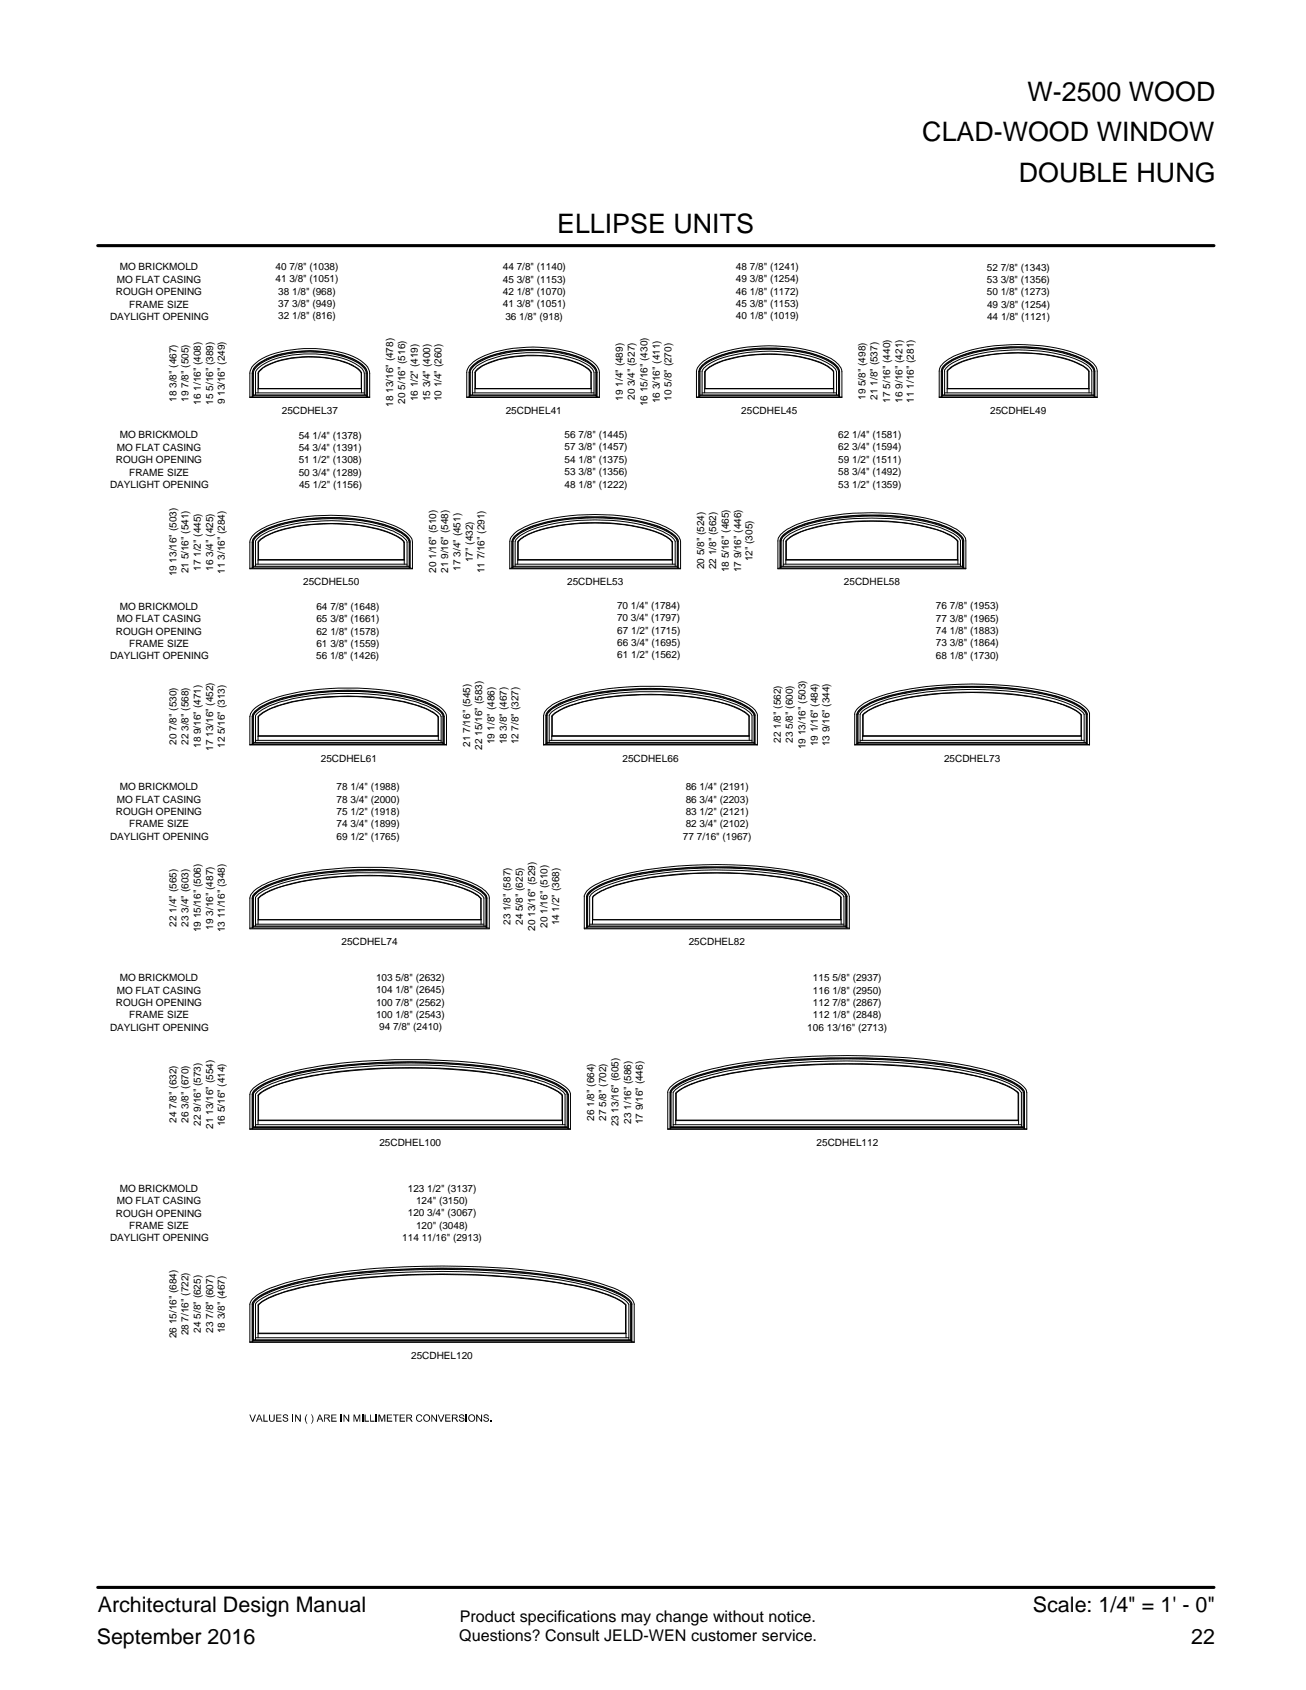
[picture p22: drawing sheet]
<svg xmlns="http://www.w3.org/2000/svg" width="216mm" height="279mm" viewBox="0 0 216 279" stroke-linecap="round" stroke-linejoin="round" font-family="sans-serif">
<defs><g id="words">
<g font-size="4.4">
<text x="169.9" y="16.7">W-2500 WOOD</text>
<text x="152.5" y="23.3">CLAD-WOOD WINDOW</text>
<text x="168.4" y="30.1">DOUBLE HUNG</text>
<text x="92.1" y="38.5">ELLIPSE UNITS</text>
</g>
<g font-size="3.5">
<text x="16.2" y="266.5">Architectural Design Manual</text>
<text x="170.8" y="266.5">Scale: 1/4&quot; = 1' - 0&quot;</text>
<text x="16" y="271.8">September 2016</text>
<text x="196.9" y="271.8">22</text>
</g>
<g font-size="2.7">
<text x="76" y="268.2">Product specifications may change without notice.</text>
<text x="75.9" y="271.4">Questions? Consult JELD-WEN customer service.</text>
</g>
<g font-size="1.7">
<text x="19.3" y="46.7">MO FLAT CASING</text>
<text x="19.8" y="44.7">MO BRICKMOLD</text>
<text x="45.5" y="46.7">41 3/8&quot; (1051)</text>
<text x="45.5" y="44.6">40 7/8&quot; (1038)</text>
<text x="83.1" y="46.7">45 3/8&quot; (1153)</text>
<text x="83.1" y="44.7">44 7/8&quot; (1140)</text>
<text x="121.7" y="46.7">49 3/8&quot; (1254)</text>
<text x="121.7" y="44.7">48 7/8&quot; (1241)</text>
<text x="163.1" y="46.7">53 3/8&quot; (1356)</text>
<text x="163.1" y="44.8">52 7/8&quot; (1343)</text>
<text x="18.2" y="52.9">DAYLIGHT OPENING</text>
<text x="19.2" y="48.8">ROUGH OPENING</text>
<text x="21.4" y="50.9">FRAME SIZE</text>
<text x="46" y="52.8">32 1/8&quot; (816)</text>
<text x="46" y="50.8">37 3/8&quot; (949)</text>
<text x="46" y="48.7">38 1/8&quot; (968)</text>
<text x="83.1" y="50.8">41 3/8&quot; (1051)</text>
<text x="83.1" y="48.8">42 1/8&quot; (1070)</text>
<text x="83.6" y="52.8">36 1/8&quot; (918)</text>
<text x="121.7" y="52.8">40 1/8&quot; (1019)</text>
<text x="121.7" y="50.8">45 3/8&quot; (1153)</text>
<text x="121.7" y="48.7">46 1/8&quot; (1172)</text>
<text x="163.1" y="48.8">50 1/8&quot; (1273)</text>
<text x="163.2" y="52.8">44 1/8&quot; (1121)</text>
<text x="163.2" y="50.9">49 3/8&quot; (1254)</text>
<text x="29.2" y="66.4" transform="rotate(-90 29.2 66.4)">18 3/8&quot; (467)</text>
<text x="31.1" y="66.4" transform="rotate(-90 31.1 66.4)">19 7/8&quot; (505)</text>
<text x="33.2" y="66.9" transform="rotate(-90 33.2 66.9)">16 1/16&quot; (408)</text>
<text x="35.2" y="66.9" transform="rotate(-90 35.2 66.9)">15 5/16&quot; (389)</text>
<text x="37.2" y="66.9" transform="rotate(-90 37.2 66.9)">9 13/16&quot; (249)</text>
<text x="46.6" y="68.5">25CDHEL37</text>
<text x="65" y="67.2" transform="rotate(-90 65 67.2)">18 13/16&quot; (478)</text>
<text x="67" y="66.7" transform="rotate(-90 67 66.7)">20 5/16&quot; (516)</text>
<text x="69.1" y="66.4" transform="rotate(-90 69.1 66.4)">16 1/2&quot; (419)</text>
<text x="71.1" y="66.4" transform="rotate(-90 71.1 66.4)">15 3/4&quot; (400)</text>
<text x="73" y="66.4" transform="rotate(-90 73 66.4)">10 1/4&quot; (260)</text>
<text x="83.6" y="68.5">25CDHEL41</text>
<text x="103" y="66.2" transform="rotate(-90 103 66.2)">19 1/4&quot; (489)</text>
<text x="105" y="66.1" transform="rotate(-90 105 66.1)">20 3/4&quot; (527)</text>
<text x="107" y="67.2" transform="rotate(-90 107 67.2)">16 15/16&quot; (430)</text>
<text x="109.1" y="66.7" transform="rotate(-90 109.1 66.7)">16 3/16&quot; (411)</text>
<text x="111" y="66.2" transform="rotate(-90 111 66.2)">10 5/8&quot; (270)</text>
<text x="122.5" y="68.5">25CDHEL45</text>
<text x="143.1" y="66.1" transform="rotate(-90 143.1 66.1)">19 5/8&quot; (498)</text>
<text x="145.1" y="66.1" transform="rotate(-90 145.1 66.1)">21 1/8&quot; (537)</text>
<text x="147.1" y="66.6" transform="rotate(-90 147.1 66.6)">17 5/16&quot; (440)</text>
<text x="149.2" y="66.6" transform="rotate(-90 149.2 66.6)">16 9/16&quot; (421)</text>
<text x="151.1" y="66.6" transform="rotate(-90 151.1 66.6)">11 1/16&quot; (281)</text>
<text x="163.7" y="68.5">25CDHEL49</text>
<text x="19.2" y="76.6">ROUGH OPENING</text>
<text x="19.3" y="74.5">MO FLAT CASING</text>
<text x="19.8" y="72.5">MO BRICKMOLD</text>
<text x="49.4" y="76.6">51 1/2&quot; (1308)</text>
<text x="49.4" y="74.5">54 3/4&quot; (1391)</text>
<text x="49.4" y="72.6">54 1/4&quot; (1378)</text>
<text x="93.3" y="76.5">54 1/8&quot; (1375)</text>
<text x="93.3" y="74.5">57 3/8&quot; (1457)</text>
<text x="93.3" y="72.4">56 7/8&quot; (1445)</text>
<text x="138.6" y="76.5">59 1/2&quot; (1511)</text>
<text x="138.6" y="74.5">62 3/4&quot; (1594)</text>
<text x="138.6" y="72.4">62 1/4&quot; (1581)</text>
<text x="18.2" y="80.7">DAYLIGHT OPENING</text>
<text x="21.4" y="78.6">FRAME SIZE</text>
<text x="49.4" y="78.6">50 3/4&quot; (1289)</text>
<text x="49.4" y="80.7">45 1/2&quot; (1156)</text>
<text x="93.3" y="80.6">48 1/8&quot; (1222)</text>
<text x="93.3" y="78.6">53 3/8&quot; (1356)</text>
<text x="138.6" y="80.6">53 1/2&quot; (1359)</text>
<text x="138.6" y="78.6">58 3/4&quot; (1492)</text>
<text x="29.2" y="95.3" transform="rotate(-90 29.2 95.3)">19 13/16&quot; (503)</text>
<text x="31.1" y="94.8" transform="rotate(-90 31.1 94.8)">21 5/16&quot; (541)</text>
<text x="33.2" y="94.4" transform="rotate(-90 33.2 94.4)">17 1/2&quot; (445)</text>
<text x="35.2" y="94.4" transform="rotate(-90 35.2 94.4)">16 3/4&quot; (425)</text>
<text x="37.2" y="94.8" transform="rotate(-90 37.2 94.8)">11 3/16&quot; (284)</text>
<text x="72.1" y="94.7" transform="rotate(-90 72.1 94.7)">20 1/16&quot; (510)</text>
<text x="74.1" y="94.7" transform="rotate(-90 74.1 94.7)">21 9/16&quot; (548)</text>
<text x="76.1" y="94.3" transform="rotate(-90 76.1 94.3)">17 3/4&quot; (451)</text>
<text x="78.2" y="92.9" transform="rotate(-90 78.2 92.9)">17&quot; (432)</text>
<text x="80.1" y="94.8" transform="rotate(-90 80.1 94.8)">11 7/16&quot; (291)</text>
<text x="116.4" y="94.1" transform="rotate(-90 116.4 94.1)">20 5/8&quot; (524)</text>
<text x="118.4" y="94.1" transform="rotate(-90 118.4 94.1)">22 1/8&quot; (562)</text>
<text x="120.5" y="94.6" transform="rotate(-90 120.5 94.6)">18 5/16&quot; (465)</text>
<text x="122.5" y="94.6" transform="rotate(-90 122.5 94.6)">17 9/16&quot; (446)</text>
<text x="124.4" y="92.8" transform="rotate(-90 124.4 92.8)">12&quot; (305)</text>
<text x="19.8" y="100.8">MO BRICKMOLD</text>
<text x="50.1" y="96.8">25CDHEL50</text>
<text x="52.3" y="100.8">64 7/8&quot; (1648)</text>
<text x="93.8" y="96.8">25CDHEL53</text>
<text x="102" y="100.6">70 1/4&quot; (1784)</text>
<text x="139.5" y="96.8">25CDHEL58</text>
<text x="154.7" y="100.7">76 7/8&quot; (1953)</text>
<text x="19.2" y="104.9">ROUGH OPENING</text>
<text x="19.3" y="102.8">MO FLAT CASING</text>
<text x="21.4" y="106.9">FRAME SIZE</text>
<text x="52.3" y="106.9">61 3/8&quot; (1559)</text>
<text x="52.3" y="104.9">62 1/8&quot; (1578)</text>
<text x="52.3" y="102.8">65 3/8&quot; (1661)</text>
<text x="102" y="102.7">70 3/4&quot; (1797)</text>
<text x="102.1" y="106.8">66 3/4&quot; (1695)</text>
<text x="102.1" y="104.8">67 1/2&quot; (1715)</text>
<text x="154.7" y="106.9">73 3/8&quot; (1864)</text>
<text x="154.7" y="104.8">74 1/8&quot; (1883)</text>
<text x="154.7" y="102.8">77 3/8&quot; (1965)</text>
<text x="18.2" y="109">DAYLIGHT OPENING</text>
<text x="52.3" y="109">56 1/8&quot; (1426)</text>
<text x="102.1" y="108.9">61 1/2&quot; (1562)</text>
<text x="154.7" y="108.9">68 1/8&quot; (1730)</text>
<text x="29.2" y="123.2" transform="rotate(-90 29.2 123.2)">20 7/8&quot; (530)</text>
<text x="31.1" y="123.2" transform="rotate(-90 31.1 123.2)">22 3/8&quot; (568)</text>
<text x="33.2" y="123.7" transform="rotate(-90 33.2 123.7)">18 9/16&quot; (471)</text>
<text x="35.2" y="124.1" transform="rotate(-90 35.2 124.1)">17 13/16&quot; (452)</text>
<text x="37.2" y="123.7" transform="rotate(-90 37.2 123.7)">12 5/16&quot; (313)</text>
<text x="53" y="125.9">25CDHEL61</text>
<text x="77.7" y="123.5" transform="rotate(-90 77.7 123.5)">21 7/16&quot; (545)</text>
<text x="79.7" y="123.9" transform="rotate(-90 79.7 123.9)">22 15/16&quot; (583)</text>
<text x="81.8" y="123.1" transform="rotate(-90 81.8 123.1)">19 1/8&quot; (486)</text>
<text x="83.8" y="123.1" transform="rotate(-90 83.8 123.1)">18 3/8&quot; (467)</text>
<text x="85.7" y="123.1" transform="rotate(-90 85.7 123.1)">12 7/8&quot; (327)</text>
<text x="102.9" y="125.9">25CDHEL66</text>
<text x="129.1" y="122.8" transform="rotate(-90 129.1 122.8)">22 1/8&quot; (562)</text>
<text x="131.1" y="122.8" transform="rotate(-90 131.1 122.8)">23 5/8&quot; (600)</text>
<text x="133.2" y="123.8" transform="rotate(-90 133.2 123.8)">19 13/16&quot; (503)</text>
<text x="135.2" y="123.4" transform="rotate(-90 135.2 123.4)">19 1/16&quot; (484)</text>
<text x="137.1" y="123.4" transform="rotate(-90 137.1 123.4)">13 9/16&quot; (344)</text>
<text x="156.1" y="125.9">25CDHEL73</text>
<text x="19.8" y="130.7">MO BRICKMOLD</text>
<text x="55.7" y="130.6">78 1/4&quot; (1988)</text>
<text x="113.4" y="130.6">86 1/4&quot; (2191)</text>
<text x="19.2" y="134.8">ROUGH OPENING</text>
<text x="19.3" y="132.7">MO FLAT CASING</text>
<text x="21.4" y="136.8">FRAME SIZE</text>
<text x="55.7" y="136.8">74 3/4&quot; (1899)</text>
<text x="55.7" y="134.7">75 1/2&quot; (1918)</text>
<text x="55.7" y="132.7">78 3/4&quot; (2000)</text>
<text x="113.4" y="136.8">82 3/4&quot; (2102)</text>
<text x="113.4" y="134.8">83 1/2&quot; (2121)</text>
<text x="113.4" y="132.7">86 3/4&quot; (2203)</text>
<text x="18.2" y="138.9">DAYLIGHT OPENING</text>
<text x="55.7" y="138.8">69 1/2&quot; (1765)</text>
<text x="112.9" y="138.8">77 7/16&quot; (1967)</text>
<text x="29.2" y="153.2" transform="rotate(-90 29.2 153.2)">22 1/4&quot; (565)</text>
<text x="31.1" y="153.2" transform="rotate(-90 31.1 153.2)">23 3/4&quot; (603)</text>
<text x="33.2" y="154.1" transform="rotate(-90 33.2 154.1)">19 15/16&quot; (506)</text>
<text x="35.2" y="153.7" transform="rotate(-90 35.2 153.7)">19 3/16&quot; (487)</text>
<text x="37.2" y="154.1" transform="rotate(-90 37.2 154.1)">13 11/16&quot; (348)</text>
<text x="84.4" y="152.9" transform="rotate(-90 84.4 152.9)">23 1/8&quot; (587)</text>
<text x="86.4" y="152.9" transform="rotate(-90 86.4 152.9)">24 5/8&quot; (625)</text>
<text x="88.5" y="153.9" transform="rotate(-90 88.5 153.9)">20 13/16&quot; (529)</text>
<text x="90.5" y="153.4" transform="rotate(-90 90.5 153.4)">20 1/16&quot; (510)</text>
<text x="92.4" y="153" transform="rotate(-90 92.4 153)">14 1/2&quot; (368)</text>
<text x="56.5" y="156.3">25CDHEL74</text>
<text x="113.9" y="156.3">25CDHEL82</text>
<text x="19.2" y="166.3">ROUGH OPENING</text>
<text x="19.3" y="164.3">MO FLAT CASING</text>
<text x="19.8" y="162.2">MO BRICKMOLD</text>
<text x="62.2" y="166.3">100 7/8&quot; (2562)</text>
<text x="62.2" y="164.2">104 1/8&quot; (2645)</text>
<text x="62.2" y="162.2">103 5/8&quot; (2632)</text>
<text x="134.4" y="166.3">112 7/8&quot; (2867)</text>
<text x="134.4" y="164.3">116 1/8&quot; (2950)</text>
<text x="134.4" y="162.2">115 5/8&quot; (2937)</text>
<text x="18.2" y="170.4">DAYLIGHT OPENING</text>
<text x="21.4" y="168.4">FRAME SIZE</text>
<text x="62.2" y="168.3">100 1/8&quot; (2543)</text>
<text x="62.7" y="170.4">94 7/8&quot; (2410)</text>
<text x="133.5" y="170.4">106 13/16&quot; (2713)</text>
<text x="134.4" y="168.4">112 1/8&quot; (2848)</text>
<text x="29.2" y="185.6" transform="rotate(-90 29.2 185.6)">24 7/8&quot; (632)</text>
<text x="31.1" y="185.6" transform="rotate(-90 31.1 185.6)">26 3/8&quot; (670)</text>
<text x="98.2" y="185.3" transform="rotate(-90 98.2 185.3)">26 1/8&quot; (664)</text>
<text x="100.2" y="185.3" transform="rotate(-90 100.2 185.3)">27 5/8&quot; (702)</text>
<text x="104.3" y="185.8" transform="rotate(-90 104.3 185.8)">23 1/16&quot; (586)</text>
<text x="106.2" y="185.9" transform="rotate(-90 106.2 185.9)">17 9/16&quot; (446)</text>
<text x="33.2" y="186.1" transform="rotate(-90 33.2 186.1)">22 9/16&quot; (573)</text>
<text x="35.2" y="186.6" transform="rotate(-90 35.2 186.6)">21 13/16&quot; (554)</text>
<text x="37.2" y="186.2" transform="rotate(-90 37.2 186.2)">16 5/16&quot; (414)</text>
<text x="62.7" y="189.5">25CDHEL100</text>
<text x="102.3" y="186.2" transform="rotate(-90 102.3 186.2)">23 13/16&quot; (605)</text>
<text x="135" y="189.5">25CDHEL112</text>
<text x="19.8" y="197">MO BRICKMOLD</text>
<text x="67.4" y="197">123 1/2&quot; (3137)</text>
<text x="19.2" y="201.1">ROUGH OPENING</text>
<text x="19.3" y="199.1">MO FLAT CASING</text>
<text x="21.4" y="203.2">FRAME SIZE</text>
<text x="67.4" y="201.1">120 3/4&quot; (3067)</text>
<text x="68.8" y="203.2">120&quot; (3048)</text>
<text x="68.8" y="199.1">124&quot; (3150)</text>
<text x="18.2" y="205.2">DAYLIGHT OPENING</text>
<text x="66.5" y="205.2">114 11/16&quot; (2913)</text>
<text x="29.2" y="221.2" transform="rotate(-90 29.2 221.2)">26 15/16&quot; (684)</text>
<text x="31.1" y="220.8" transform="rotate(-90 31.1 220.8)">28 7/16&quot; (722)</text>
<text x="33.2" y="220.3" transform="rotate(-90 33.2 220.3)">24 5/8&quot; (625)</text>
<text x="35.2" y="220.3" transform="rotate(-90 35.2 220.3)">23 7/8&quot; (607)</text>
<text x="37.2" y="220.4" transform="rotate(-90 37.2 220.4)">18 3/8&quot; (467)</text>
<text x="68" y="224.7">25CDHEL120</text>
</g>
</g></defs>
<g fill="#000">
<path d="M41.2 233.9h.2l.4 1 .3-1h.2l-.4 1.1h-.2zM43.5 233.9h.2v1h.6v.1h-.8zM44.5 233.9h.1v.6a.31 .31 0 0 0 .3 .4 .31 .31 0 0 0 .3-.4v-.6h.2v.7a.47 .47 0 0 1-.5 .5 .47 .47 0 0 1-.4-.6zM45.7 233.9h.8v.1h-.7v.4h.7v.1h-.7v.4h.8v.1h-.9zM46.8 234a.43 .43 0 0 1 .5-.2 .43 .43 0 0 1 .3 .4h-.2a.28 .28 0 0 0-.2-.3 .28 .28 0 0 0-.3 .3l.4 .2a.37 .37 0 0 1 .3 .5 .37 .37 0 0 1-.6 .1l-.3-.2 .1-.2a.32 .32 0 0 0 .4 .3 .32 .32 0 0 0 .3-.3l-.4-.1a.32 .32 0 0 1-.3-.5zM48.4 233.9h.1v1.1h-.1zM48.8 233.9h.2l.6 .9v-.9h.1v1.1h-.1l-.7-.9v.9h-.1zM50.7 233.9l.1-.1-.2 .5v.6l.2 .5-.1-.1-.3-.5v-.5zM51.4 233.8h.1l.3 .5v.6l-.3 .5-.1-.1 .2-.3 .1-.6zM54.8 233.9h.8v.1h-.7v.4h.7v.1h-.7v.4h.8v.1h-.9zM56.3 233.9h.2v1.1h-.2zM56.8 233.9h.1l.7 .9v-.9h.1v1.1h-.1l-.7-.9v.9h-.1z"/>
<path d="M58.4 233.9h.3l.3 1 .3-1h.2v1.1h-.1v-1l-.3 1h-.2l-.3-1v1h-.2zM59.8 233.9h.2v1.1h-.2zM60.3 233.9h.1v1h.6v.1h-.7zM61.2 233.9h.1v1h.6v.1h-.7zM62.1 233.9h.2v1.1h-.2zM62.6 233.9h.2l.3 1 .4-1h.2v1.1h-.2v-1l-.3 1h-.1l-.4-1v1h-.1zM64 233.9h.8v.1h-.7v.4h.7v.1h-.7v.4h.7v.1h-.8zM65 233.9h.9v.1h-.4v1h-.2v-1h-.3zM66.1 233.9h.8v.1h-.7v.4h.7v.1h-.7v.4h.8v.1h-.9zM68.9 234l.2-.1 .4-.1 .3 .3-.1 .1-.1-.1a.42 .42 0 0 0-.6 0 .42 .42 0 0 0 0 .6l.2 .2a.31 .31 0 0 0 .5-.3l.1 .1-.1 .3h-.7l-.2-.4zM71.3 233.9h.1l.7 .9v-.9h.1v1.1h-.1l-.7-.9v.9h-.1zM72.4 233.9h.1l.4 1 .4-1h.2l-.5 1.1h-.2z"/>
<path d="M73.6 233.9h.9v.1h-.7v.4h.6v.1h-.6v.4h.7v.1h-.9zM75.9 234l.5-.2 .3 .2v.2h-.1a.28 .28 0 0 0-.3-.3 .28 .28 0 0 0-.2 .3l.3 .2a.37 .37 0 0 1 .4 .4 .37 .37 0 0 1-.6 .2l-.4-.2 .2-.2a.35 .35 0 0 0 .3 .3 .35 .35 0 0 0 .4-.2l-.5-.2a.33 .33 0 0 1-.3-.5zM77 233.9h.2v1.1h-.2zM78.7 233.9h.2l.6 .9v-.9h.2v1.1h-.2l-.6-.9v.9h-.2zM80 233.9l.5-.1 .3 .3-.2 .1a.26 .26 0 0 0-.2-.3 .26 .26 0 0 0-.3 .3l.4 .2a.38 .38 0 0 1 .3 .5 .38 .38 0 0 1-.6 .1l-.3-.2v-.1l.1-.1a.3 .3 0 0 0 .4 .3 .3 .3 0 0 0 .2-.3l-.3-.1a.34 .34 0 0 1-.3-.6zM81.1 234.9h.1v.1h-.1z"/>
<path d="M42.8 233.9h.2l.4 1.1h-.1l-.2-.3h-.5l-.1 .3h-.2zM42.8 234l-.1 .5h.4z"/>
<path d="M52.8 233.9h.1l.6 1.1h-.2l-.2-.3h-.5l-.1 .3h-.1zM52.9 234l-.2 .5h.4z"/>
<path d="M53.6 233.9h.5a.33 .33 0 0 1 .4 .2 .33 .33 0 0 1-.3 .4l.4 .5h-.2l-.4-.5h-.3v.5h-.1zM53.7 234v.4h.3a.21 .21 0 0 0 .3-.2 .21 .21 0 0 0-.2-.2z"/>
<path d="M67.2 233.9h.5a.33 .33 0 0 1 .4 .2 .33 .33 0 0 1-.3 .4l.4 .5h-.2l-.4-.5h-.3v.5h-.1zM67.3 234v.4h.4a.2 .2 0 0 0 .3-.2 .2 .2 0 0 0-.3-.2z"/>
<path d="M70 234.4a.6 .6 0 0 1 1.2 0 .6 .6 0 0 1-1.2 0zM70.2 234.1v.6a.46 .46 0 0 0 .7-.1 .46 .46 0 0 0-.3-.7z"/>
<path d="M74.7 233.9h.5a.33 .33 0 0 1 .4 .2 .33 .33 0 0 1-.3 .4l.5 .5h-.2l-.5-.5h-.2v.5h-.2zM74.9 234v.4h.3a.2 .2 0 0 0 .3-.2 .2 .2 0 0 0-.2-.2z"/>
<path d="M77.5 234l.3-.2 .5 .1 .3 .4-.2 .6-.3 .1h-.5l-.2-.4zM77.7 234l-.1 .5a.43 .43 0 0 0 .6 .4 .43 .43 0 0 0 .1-.7v-.1a.4 .4 0 0 0-.6-.1z"/>
</g>
<g fill="none" stroke="#000" stroke-width=".17">
<path d="M156.1 59.9a11.5 11.5 0 0 1 4.7-2.1 32.6 32.6 0 0 1 17 .6 6.3 6.3 0 0 1 3.4 2.3l.2 .7v4.3h-26.1v-4.7l.2-.5zM41.3 65.6h19.8M41.7 65.6v-4.2a2.99 2.99 0 0 1 1.8-1.8 18.4 18.4 0 0 1 11.6-1.3 8.7 8.7 0 0 1 5.4 2.6l.2 .8v3.9M41.7 65.5h.1v-3.8a2.18 2.18 0 0 1 1.2-1.7 15.9 15.9 0 0 1 9.2-1.9 14.9 14.9 0 0 1 7.2 1.9l.7 .6a1.38 1.38 0 0 1 .5 1.1v3.8h.1M41.8 65.5h.1l.1-4.2a5.9 5.9 0 0 1 3.7-2.4 20 20 0 0 1 12.5 .6 3.8 3.8 0 0 1 2.3 2v4h.1M41.9 65.3h18.6M41.9 65.4h18.6M41.9 60.3a9.8 9.8 0 0 1 5.4-2.3 19.9 19.9 0 0 1 11.8 1.3l.5 .3a2.65 2.65 0 0 1 1.5 2.1v4h-19.8v-4l.3-1zM42.2 65.3l.1-3.9a7.6 7.6 0 0 1 5.1-2.5 18.6 18.6 0 0 1 11.3 1.2l.4 .3a2.01 2.01 0 0 1 1.1 1.3v3.6M42.2 65h18M42.7 65v-3.3a2.78 2.78 0 0 1 1.8-1.5 18.4 18.4 0 0 1 13.7 .1l.9 .6 .7 .7v3.4M42.7 64.2v-2.5a2.43 2.43 0 0 1 1.8-1.4 18.3 18.3 0 0 1 13.6 .1l.9 .5 .7 .8v2.5"/>
<path d="M42.7 64.2v.1l17-.1M42.7 64.2h17M77.2 65.6h21.9M77.5 60.6a9.4 9.4 0 0 1 5.3-2.6 24.1 24.1 0 0 1 13.3 .8 4.8 4.8 0 0 1 2.9 2.4l.1 4.5h-21.9v-4.1zM77.5 65.6v-4a3.7 3.7 0 0 1 2.8-2.5 23.1 23.1 0 0 1 16.4 .3 3.2 3.2 0 0 1 2 2.2v4M77.5 65.5h.1v-3.9a3.1 3.1 0 0 1 2.1-2.1 20.6 20.6 0 0 1 10.6-1.6 14.2 14.2 0 0 1 7.6 2.4l.5 .5 .2 .6v4.1h.1M77.6 65.5h.2v-3.9a2.88 2.88 0 0 1 1.9-2 21.5 21.5 0 0 1 12.7-1.3 10.2 10.2 0 0 1 5.8 2.5l.3 .6v4.1h.1M77.8 65.3h20.7M77.8 65.4h20.7M78.1 65.3v-3.7a2.32 2.32 0 0 1 1.2-1.4 17.3 17.3 0 0 1 8.8-1.9 16.7 16.7 0 0 1 9.3 2.2l.5 .5 .3 .6v3.7M78.1 65h20.1M78.5 65l.1-3.6a2.97 2.97 0 0 1 1.6-1.2 21.4 21.4 0 0 1 12-1.1 9.1 9.1 0 0 1 5.4 2.2l.1 .2v3.5"/>
<path d="M78.6 64.2v-2.6a3.9 3.9 0 0 1 2.4-1.6 21.8 21.8 0 0 1 15.3 .4l1.1 .8 .3 .4v2.6M78.6 64.2l-.1 .1 19.2-.1M78.6 64.2h19.1M115.1 65.6h24.1M115.5 65.6v-4.2a3.4 3.4 0 0 1 2.3-2.1 26.1 26.1 0 0 1 17.9-.4 6.2 6.2 0 0 1 2.8 1.8l.3 .7v4.2M115.5 65.5h.1v-4.1a2.49 2.49 0 0 1 1.6-1.7 19.6 19.6 0 0 1 8.8-2.1 21.6 21.6 0 0 1 11.1 2.1 2.49 2.49 0 0 1 1.6 1.7v4.1h.1M115.6 65.5h.1v-4.1a3.1 3.1 0 0 1 2.2-1.9 23.8 23.8 0 0 1 11.6-1.7 16.1 16.1 0 0 1 8.1 2.3 2.24 2.24 0 0 1 1 1.3v4.1h.1M115.7 60.3a8.7 8.7 0 0 1 4.6-2.3 28.2 28.2 0 0 1 15.6 .6 4.9 4.9 0 0 1 3.2 2.5l.1 4.6h-24.1v-4.3l.2-.6zM115.7 65.3h22.9M115.7 65.4h22.9M116.1 65.3v-3.9a3.2 3.2 0 0 1 1.9-1.7 25.2 25.2 0 0 1 13.8-1.3 11.4 11.4 0 0 1 6 2.3l.5 .7v3.9M116.1 65h22.2"/>
<path d="M116.5 65v-3.5l.1-.2a6 6 0 0 1 2.8-1.6 26.8 26.8 0 0 1 16.3 .2 5.8 5.8 0 0 1 2 1.4l.1 .2v3.5M116.6 64.2v-2.8a2.84 2.84 0 0 1 1.6-1.2 25.1 25.1 0 0 1 14.1-1.2 11.6 11.6 0 0 1 5.1 2l.4 .5v2.7M116.6 64.2l-.1 .1 21.3-.1M116.6 64.2h21.2M155.3 65.6h26.1M155.6 65.6v-4.2a3.1 3.1 0 0 1 2.1-2.1 27.3 27.3 0 0 1 13.2-1.9 20.9 20.9 0 0 1 8.4 2.1 3 3 0 0 1 1.7 1.9v4.2M155.6 65.5h.1v-4.1a2.47 2.47 0 0 1 1.4-1.7 15 15 0 0 1 6.1-1.9 30.3 30.3 0 0 1 15.3 1.4 4.4 4.4 0 0 1 2.4 1.9v4.4h.1M155.7 65.5h.1v-4.1a2.59 2.59 0 0 1 1.7-1.8 22 22 0 0 1 9.5-2.1 27.1 27.1 0 0 1 11.5 1.8 4.1 4.1 0 0 1 2.3 1.9v4.3h.1M155.8 65.3h25M155.8 65.4h25M156.2 65.3v-4.1l.1-.2a5.8 5.8 0 0 1 2.8-1.8 30.6 30.6 0 0 1 18.8 .2 4 4 0 0 1 2.6 2v3.9M156.2 65h24.3"/>
<path d="M156.6 65v-3.6l.1-.3a8.5 8.5 0 0 1 4.1-1.9 30.4 30.4 0 0 1 16.7 .5 5.8 5.8 0 0 1 2.4 1.5l.1 3.8M156.7 64.2v-2.8l.1-.3a9 9 0 0 1 4.1-1.9 31.1 31.1 0 0 1 16.5 .5 5.5 5.5 0 0 1 2.5 1.6l.1 2.9M156.7 64.2l-.1 .1 23.4-.1M156.7 64.2h23.3M41.3 94h26.9M41.7 94v-4.4a2.89 2.89 0 0 1 1.8-1.9 18.3 18.3 0 0 1 7.2-1.9 30 30 0 0 1 14.9 1.7 4.1 4.1 0 0 1 2.2 1.9v4.6M41.7 93.8h.1v-4.2a3.6 3.6 0 0 1 2.5-2.2 30.4 30.4 0 0 1 14.4-1.5 17.6 17.6 0 0 1 7.9 2.3 2.28 2.28 0 0 1 1.1 1.4v4.2h.1M41.8 93.8h.1v-4.2a2.55 2.55 0 0 1 1.7-1.7 22 22 0 0 1 9.8-2.1 28.5 28.5 0 0 1 11.8 1.7 4.7 4.7 0 0 1 2.4 2v4.3h.1M41.9 93.6h25.7M41.9 93.7h25.7M42.1 88.2a13.4 13.4 0 0 1 6.1-2.4 32.2 32.2 0 0 1 17.2 1.2 4.7 4.7 0 0 1 2.7 2.3l.1 4.7h-26.9v-4.7l.3-.5zM42.2 93.6v-4a2.75 2.75 0 0 1 1.9-1.6 23.5 23.5 0 0 1 9.3-1.9 28.7 28.7 0 0 1 11.7 1.7 4.4 4.4 0 0 1 2.2 1.7v4.1"/>
<path d="M42.2 93.3h25.1M42.7 93.3v-3.7l.1-.2a8.2 8.2 0 0 1 4.2-2 32 32 0 0 1 17.2 .6 6.3 6.3 0 0 1 2.5 1.5l.1 3.8M42.7 92.5v-2.9l.3-.2a8 8 0 0 1 3.3-1.7 31.8 31.8 0 0 1 17.7 .3 5.4 5.4 0 0 1 2.7 1.5l.1 3M42.7 92.5v.1h24.1v-.1M42.7 92.5h24.1M84.3 94h28.2M84.6 94v-4.5a2.62 2.62 0 0 1 1.6-1.7 17.1 17.1 0 0 1 6.7-2 33.9 33.9 0 0 1 16.5 1.5 4.5 4.5 0 0 1 2.7 2v4.7M84.6 93.8h.1v-4.3a2.6 2.6 0 0 1 1.5-1.6 14.8 14.8 0 0 1 5.4-1.8 35.2 35.2 0 0 1 17.8 1.2l.4 .2a4.1 4.1 0 0 1 2.2 1.9v4.4h.1M84.7 93.8h.1v-4.3a2.69 2.69 0 0 1 1.8-1.7 21.3 21.3 0 0 1 9-2.1 30.6 30.6 0 0 1 14.2 1.9 3.4 3.4 0 0 1 2.2 1.9v4.3M84.8 93.6h27.2M84.8 93.7h27.2M84.9 88.3a11.6 11.6 0 0 1 5.4-2.4 37.8 37.8 0 0 1 18.4 .6 6.5 6.5 0 0 1 3.6 2.4l.2 .6v4.5h-28.2v-4.5l.1-.6z"/>
<path d="M85.2 93.6v-4.1a2.49 2.49 0 0 1 1.6-1.4 23.3 23.3 0 0 1 10.2-2.1 28.9 28.9 0 0 1 12.6 1.9 3.8 3.8 0 0 1 2 1.6v4.1M85.2 93.3h26.4M85.6 93.3v-3.7l.4-.4a10.8 10.8 0 0 1 5.3-2.1 33.3 33.3 0 0 1 18.1 1.2l.9 .4 .9 .8v3.8M85.7 92.5v-3l.2-.2a9.5 9.5 0 0 1 4.5-2 36.1 36.1 0 0 1 17.7 .6 6.2 6.2 0 0 1 2.9 1.6l.1 3M85.7 92.5l-.1 .1h25.6l-.1-.1M85.7 92.5h25.4M128.6 94h31.1M128.9 94v-4.6a2.73 2.73 0 0 1 1.8-1.8 19.5 19.5 0 0 1 7.3-2.1 40.4 40.4 0 0 1 17.8 1.3 6 6 0 0 1 3.4 2.3l.1 4.9M128.9 93.8h.1v-4.4a3.3 3.3 0 0 1 2.1-1.9 23.3 23.3 0 0 1 8.4-2.1 41.3 41.3 0 0 1 15.8 1.3 6.9 6.9 0 0 1 3.9 2.4v4.7h.1M129 93.8h.1v-4.4a1.78 1.78 0 0 1 1.1-1.2l.3-.2a21.2 21.2 0 0 1 9-2.4 38.9 38.9 0 0 1 16.7 1.6 4.7 4.7 0 0 1 2.9 2.1v4.5h.1M129.1 88.3a12.5 12.5 0 0 1 6.1-2.6 40.9 40.9 0 0 1 21.2 1 5.5 5.5 0 0 1 3.2 2.4l.1 4.9h-31.1v-4.6l.1-.5zM129.1 93.6h30"/>
<path d="M129.1 93.7h30M129.5 93.6v-4.3a4.6 4.6 0 0 1 2.7-1.8 35 35 0 0 1 13.5-1.8 26.7 26.7 0 0 1 11.6 2.4 2.33 2.33 0 0 1 1.5 1.3v4.2M129.5 93.3h29.3M129.9 93.3v-3.8l.5-.5a8.6 8.6 0 0 1 3.8-1.7 41.6 41.6 0 0 1 20.9 .3 7.6 7.6 0 0 1 3 1.5l.3 .4v3.8M130 92.5v-3l.7-.7a13.7 13.7 0 0 1 4.6-1.7 42.2 42.2 0 0 1 19.6 .5l2.2 .9 1.1 .8 .1 3.2M130 92.5l-.1 .1h28.5l-.1-.1M130 92.5h28.3M41.9 117.4a11.6 11.6 0 0 1 5.1-2.5 45.9 45.9 0 0 1 22.3 .4 7.5 7.5 0 0 1 4.4 2.7l.1 .5v4.7h-32.5v-4.7l.1-.5zM90.5 117.2a14.3 14.3 0 0 1 6.3-2.7 52.8 52.8 0 0 1 23.5 .5 10.4 10.4 0 0 1 4.5 2.4l.4 .8v5h-35.3v-4.9l.1-.5zM141.7 117.2a11.5 11.5 0 0 1 5.6-2.6 60.7 60.7 0 0 1 27.4 .1 12.2 12.2 0 0 1 5 2.5l.4 .8v5.2h-38.8v-5.2zM41.3 123.1h32.5M41.7 123.1v-4.6a2.69 2.69 0 0 1 1.8-1.9 23.2 23.2 0 0 1 9.2-2.2 41.8 41.8 0 0 1 17.6 1.6 5.7 5.7 0 0 1 3 2.1l.1 5"/>
<path d="M41.7 123h.1v-4.5a3.1 3.1 0 0 1 1.7-1.8 24.6 24.6 0 0 1 9.2-2.3 41.4 41.4 0 0 1 17.6 1.7 5.3 5.3 0 0 1 3 2.2v4.7h.1M41.8 122.9h.1v-4.4a2.59 2.59 0 0 1 1.7-1.7 21.7 21.7 0 0 1 7.7-2.1 43.6 43.6 0 0 1 18.4 1.3 6.2 6.2 0 0 1 3.5 2.2v4.7h.1M41.9 122.7h31.3M41.9 122.9h31.3M42.2 122.7v-4.2a2.29 2.29 0 0 1 1.6-1.4 23.3 23.3 0 0 1 9-2.2 44.1 44.1 0 0 1 16.3 1.2 7 7 0 0 1 3.8 2.2v4.4M42.2 122.4h30.7M42.7 122.4v-3.9l.9-.8a18.2 18.2 0 0 1 7.1-2.1 43.9 43.9 0 0 1 18.7 1.1l.9 .4a5 5 0 0 1 2.2 1.4v3.9M42.7 121.6v-3.1l.6-.5a10 10 0 0 1 4-1.7 45 45 0 0 1 21.5 .3 9.5 9.5 0 0 1 3.4 1.7l.2 .2v3.1M42.7 121.6v.1h29.8l-.1-.1M42.7 121.6h29.7M89.9 123.1h35.3M90.2 123.1v-4.8a2.24 2.24 0 0 1 1.3-1.4 20.1 20.1 0 0 1 7.5-2.5 54.6 54.6 0 0 1 20.6 .8 9.9 9.9 0 0 1 5.1 2.6l.1 .3v5"/>
<path d="M90.2 123h.1v-4.7a3.7 3.7 0 0 1 2.4-2l.5-.3a33.4 33.4 0 0 1 10.8-2 46.6 46.6 0 0 1 16.8 1.7 6.6 6.6 0 0 1 3.9 2.4v4.9h.1M90.3 122.9h.2v-4.6a3.2 3.2 0 0 1 1.9-1.7 27.9 27.9 0 0 1 9.9-2.4 48.4 48.4 0 0 1 18.5 1.6 7 7 0 0 1 3.8 2.2l.1 4.9M90.5 122.7h34.2M90.5 122.9h34.2M90.8 122.7v-4.4a2.72 2.72 0 0 1 1.7-1.4 26.6 26.6 0 0 1 8.2-2.2 49.3 49.3 0 0 1 19.9 1.4 7 7 0 0 1 3.6 2l.1 4.6M90.8 122.4h33.5M91.2 122.4l.1-4.1a7.9 7.9 0 0 1 3.9-2 50 50 0 0 1 25.3 .2l1.7 .7a4.2 4.2 0 0 1 1.7 1.2v4M91.3 121.6v-3.2l1.1-.9a18.8 18.8 0 0 1 6.4-2 52.3 52.3 0 0 1 21 .8l1 .4a7.4 7.4 0 0 1 3 1.7v3.2M91.3 121.6l-.1 .1h32.7l-.1-.1M91.3 121.6h32.5M141.3 123.1h38.8M141.6 123.1v-5a2.69 2.69 0 0 1 1.9-1.7 24.3 24.3 0 0 1 7.9-2.3 59.7 59.7 0 0 1 23.3 1 10.2 10.2 0 0 1 4.9 2.5l.1 .3v5.2"/>
<path d="M141.6 123h.1v-4.9a2.4 2.4 0 0 1 1.4-1.4 22.9 22.9 0 0 1 8.3-2.5 58 58 0 0 1 23.9 1.2 7.8 7.8 0 0 1 4.3 2.4v5.2h.1M141.7 122.9h.1v-4.8a2.66 2.66 0 0 1 1.7-1.5 25.1 25.1 0 0 1 7.9-2.3 58.8 58.8 0 0 1 23.2 1 8.9 8.9 0 0 1 4.9 2.6l.1 5M141.8 122.7h37.8M141.8 122.9h37.8M142.2 122.7v-4.6a2.58 2.58 0 0 1 1.5-1.2 22.5 22.5 0 0 1 7.8-2.2 59.7 59.7 0 0 1 23 .9 10.2 10.2 0 0 1 4.6 2.3l.1 4.8M142.2 122.4h37M142.6 122.4v-4.2l.7-.6a22.5 22.5 0 0 1 9.2-2.7 60.9 60.9 0 0 1 21.3 1 10.5 10.5 0 0 1 4.9 2.2l.1 4.3M142.7 121.6v-3.4a11.4 11.4 0 0 1 5.7-2.4 60.6 60.6 0 0 1 25.8 .2l2.1 .8a5.4 5.4 0 0 1 2.4 1.4v3.4M142.7 121.6l-.1 .1h36.2l-.1-.1M142.7 121.6h36M41.3 153.4h39.6M41.7 153.4v-5.1a5.1 5.1 0 0 1 2.8-2.1 39.3 39.3 0 0 1 12.7-2.3 60.1 60.1 0 0 1 18.1 1.5 10 10 0 0 1 5 2.6l.2 .5v4.9"/>
<path d="M41.7 153.3h.1v-4.8a2.99 2.99 0 0 1 1.7-1.8 33.4 33.4 0 0 1 11.7-2.6 57.8 57.8 0 0 1 20.1 1.4 11.3 11.3 0 0 1 4.8 2.3l.3 .5v5h.1M41.8 153.3h.1v-4.8a3.2 3.2 0 0 1 2.2-1.8 29.4 29.4 0 0 1 9.3-2.3 61.3 61.3 0 0 1 21.9 1.2 9.8 9.8 0 0 1 4.9 2.5l.1 .4v4.8h.1M41.9 153.1h38.4M41.9 153.2h38.4M42 147.3a15.1 15.1 0 0 1 6.2-2.6 62.7 62.7 0 0 1 27.2 .3 13.8 13.8 0 0 1 4.8 2.3l.6 .6 .1 .4v5.3h-39.6v-5.1l.2-.6zM42.2 153.1v-4.6a1.85 1.85 0 0 1 1.2-1.1 23.2 23.2 0 0 1 8.3-2.4 62.1 62.1 0 0 1 23.5 .9 11.2 11.2 0 0 1 4.6 2.2l.2 .3v4.7M42.2 152.8h37.8M42.7 152.8v-4.2a6.4 6.4 0 0 1 3.3-1.9 48.1 48.1 0 0 1 15.1-2 47.3 47.3 0 0 1 15.6 2.2 6 6 0 0 1 2.8 1.7v4.2M42.7 152v-3.4a8.6 8.6 0 0 1 4-2.1 60.1 60.1 0 0 1 28.2-.1l1.6 .5a7.6 7.6 0 0 1 3 1.7v3.4M42.7 152v.1l36.8-.1M42.7 152h36.8M96.6 153.4h43.8"/>
<path d="M97 153.4v-5.2a1.97 1.97 0 0 1 1.2-1.3 25.6 25.6 0 0 1 9.8-2.9 73.1 73.1 0 0 1 25.4 .8 14.5 14.5 0 0 1 6.2 2.7l.4 .6v5.3M97 153.3h.1v-5.1a2.49 2.49 0 0 1 1.5-1.5 26.8 26.8 0 0 1 9.4-2.6 72 72 0 0 1 26.9 1.2 10.6 10.6 0 0 1 4.8 2.5l.2 .4v5.1h.1M97.1 147.2a15.6 15.6 0 0 1 7.2-2.9 74.3 74.3 0 0 1 30 .4 11.9 11.9 0 0 1 5.8 2.8l.3 .7v5.4h-43.8v-5.5zM97.1 153.3v-5.1a3.9 3.9 0 0 1 2.5-1.9 35.5 35.5 0 0 1 10.4-2.4 67.5 67.5 0 0 1 24.9 1.5 9.6 9.6 0 0 1 4.7 2.4l.2 .3v5.2h.1M97.1 153.1h42.7M97.1 153.2h42.7M97.5 153.1v-4.9a4.3 4.3 0 0 1 2.4-1.6 40.9 40.9 0 0 1 12-2.5 70.1 70.1 0 0 1 22.4 1.5 12.1 12.1 0 0 1 5 2.3l.2 .3v4.9M97.5 152.8h42M97.9 152.8v-4.4a8.2 8.2 0 0 1 3.9-2.1 56.7 56.7 0 0 1 16.7-2 53.7 53.7 0 0 1 17.3 2.2 7.3 7.3 0 0 1 3.3 1.9v4.4M98 152v-3.6a9.5 9.5 0 0 1 4.5-2.2 53.8 53.8 0 0 1 14.1-1.8 62 62 0 0 1 17.9 1.8 9.5 9.5 0 0 1 4.4 2.1l.1 3.7M98 152l41.1 .1-.1-.1M98 152h41"/>
<path d="M41.9 179.9a18.1 18.1 0 0 1 7.8-3.1 100.2 100.2 0 0 1 36.2 0 20.8 20.8 0 0 1 7.5 2.8l.7 .8 .2 .4v5.9h-53v-5.8l.1-.3zM110.8 179.8a14.1 14.1 0 0 1 5.9-2.8 93.8 93.8 0 0 1 23.4-2.5 90.6 90.6 0 0 1 24.2 2.7 12.7 12.7 0 0 1 5 2.6l.4 .4v.4v6.1h-59.3v-6.3zM41.3 186.6h53M41.7 186.6v-5.9a5.6 5.6 0 0 1 3.2-2.1 55.3 55.3 0 0 1 15.1-2.8 94.1 94.1 0 0 1 26.8 1.6 17.2 17.2 0 0 1 6.7 2.7l.5 .8v5.7M41.7 186.5h.1v-5.6a2.48 2.48 0 0 1 1.5-1.4 36.8 36.8 0 0 1 11.8-3.1 98.2 98.2 0 0 1 31.7 1.1 18 18 0 0 1 6.3 2.5l.5 .4 .3 .5v5.6h.1M41.8 186.5h.1v-5.6a3.6 3.6 0 0 1 1.9-1.6 42.3 42.3 0 0 1 12.5-3 102.9 102.9 0 0 1 28.5 .9 21.1 21.1 0 0 1 8.3 2.9l.4 .4 .3 .4v5.6h.1M41.9 186.3h51.9M41.9 186.4h51.9M42.2 186.3v-5.4a2.79 2.79 0 0 1 1.7-1.3 36.9 36.9 0 0 1 11.7-2.8 97.2 97.2 0 0 1 31.3 1.2 17.3 17.3 0 0 1 6.2 2.5l.3 .4v5.4M42.2 185.9h51.2M42.7 185.9v-4.8a7 7 0 0 1 3.4-1.9 57.5 57.5 0 0 1 12.5-2.3 95.7 95.7 0 0 1 26.4 1.1 19.3 19.3 0 0 1 7.8 2.8l.2 .3v4.8M42.7 185.2h50.2"/>
<path d="M42.8 181a12.7 12.7 0 0 1 5.5-2.4 82.1 82.1 0 0 1 21.8-2 72.2 72.2 0 0 1 18.7 2.4 10.3 10.3 0 0 1 4.1 2.1v4.1l.1 .1h-50.3zM110.4 186.6h59.3M110.8 186.6v-6a2.63 2.63 0 0 1 1.7-1.6 39.6 39.6 0 0 1 12.1-3.2 120 120 0 0 1 34.6 .6 25.1 25.1 0 0 1 9.3 3.1l.6 .5 .3 .5v6.1M110.8 186.5l.1-6a4 4 0 0 1 2.2-1.8 47.4 47.4 0 0 1 14.1-3.1 120.6 120.6 0 0 1 31.9 .9 30.3 30.3 0 0 1 8.9 2.8l1 .8 .3 .4v6h.1M110.8 186.5h.1v-5.9a4.2 4.2 0 0 1 2.2-1.7 39.4 39.4 0 0 1 11.5-2.9 114.7 114.7 0 0 1 36.7 1.1 20.9 20.9 0 0 1 7.1 2.6l.7 .8v6h.2M110.9 186.3h58.2M110.9 186.4h58.2M111.3 186.3v-5.7a6.1 6.1 0 0 1 3.1-1.9 58.3 58.3 0 0 1 14.5-2.8 115.5 115.5 0 0 1 30.5 1.1 23.8 23.8 0 0 1 8.7 2.9l.8 .7v5.7M111.3 185.9h57.6M111.7 185.9v-5.2a9.5 9.5 0 0 1 3.9-2l.8-.2a81.8 81.8 0 0 1 21-2.6 96.9 96.9 0 0 1 24.8 2.2 14.3 14.3 0 0 1 6.1 2.5l.1 5.3M111.8 185.2h56.5M111.9 180.7a13.4 13.4 0 0 1 5.3-2.4l2.7-.6a96.8 96.8 0 0 1 20.2-1.8 99.9 99.9 0 0 1 21 2 19.4 19.4 0 0 1 6.9 2.6l.3 .2v4.5l.1 .1h-56.7z"/>
<path d="M41.8 214.7a13.2 13.2 0 0 1 5.4-2.6 93.9 93.9 0 0 1 22.7-2.7 112.5 112.5 0 0 1 27.1 2.2 22 22 0 0 1 6.7 2.6l.9 .8 .2 .6v6.3h-63.5v-6.3zM42.8 215.7a16.2 16.2 0 0 1 6.7-2.7 98.2 98.2 0 0 1 20.8-2.3 105.3 105.3 0 0 1 27.3 2.5 14.8 14.8 0 0 1 5.7 2.5l.2 4.8h-60.8zM41.3 221.8h63.5M41.7 221.8v-6.3a4.1 4.1 0 0 1 2.5-1.9 45.2 45.2 0 0 1 12.3-2.9 132.8 132.8 0 0 1 38.2 .8 25.2 25.2 0 0 1 8.8 3l.6 .5 .4 .5v6.3M41.7 221.8h.1v-6.3a4.2 4.2 0 0 1 2.4-1.8 45 45 0 0 1 12.3-3 131.3 131.3 0 0 1 39.3 1.1 25.3 25.3 0 0 1 7.7 2.7l.6 .5 .3 .5v6.3M41.8 221.7h.1v-6.1a3.9 3.9 0 0 1 2.4-1.8 40 40 0 0 1 10.9-2.8 134.5 134.5 0 0 1 38.3 .4 31.7 31.7 0 0 1 9.5 2.9l1 .8 .3 .5v6.1h.1M41.9 221.5h62.4M41.9 221.6h62.4M42.2 221.5v-5.9a6 6 0 0 1 2.9-1.8 59 59 0 0 1 14.9-3 131.2 131.2 0 0 1 35 1.3 25.8 25.8 0 0 1 8.2 2.8l.8 .7v5.9M42.2 221.2h61.8M42.7 221.2v-5.5a9.3 9.3 0 0 1 4.1-2.1 75.6 75.6 0 0 1 17.9-2.7 121.1 121.1 0 0 1 30.2 1.6 24.5 24.5 0 0 1 8.1 2.8l.5 .4v5.5M42.7 220.4h60.7"/>
<path d="M104.4 221.8h.1"/>
</g>
<path d="M16.2 40.6h184.5M16.2 262.4h184.5" fill="none" stroke="#000" stroke-width=".51"/>
<use href="#words"/>
</svg>
